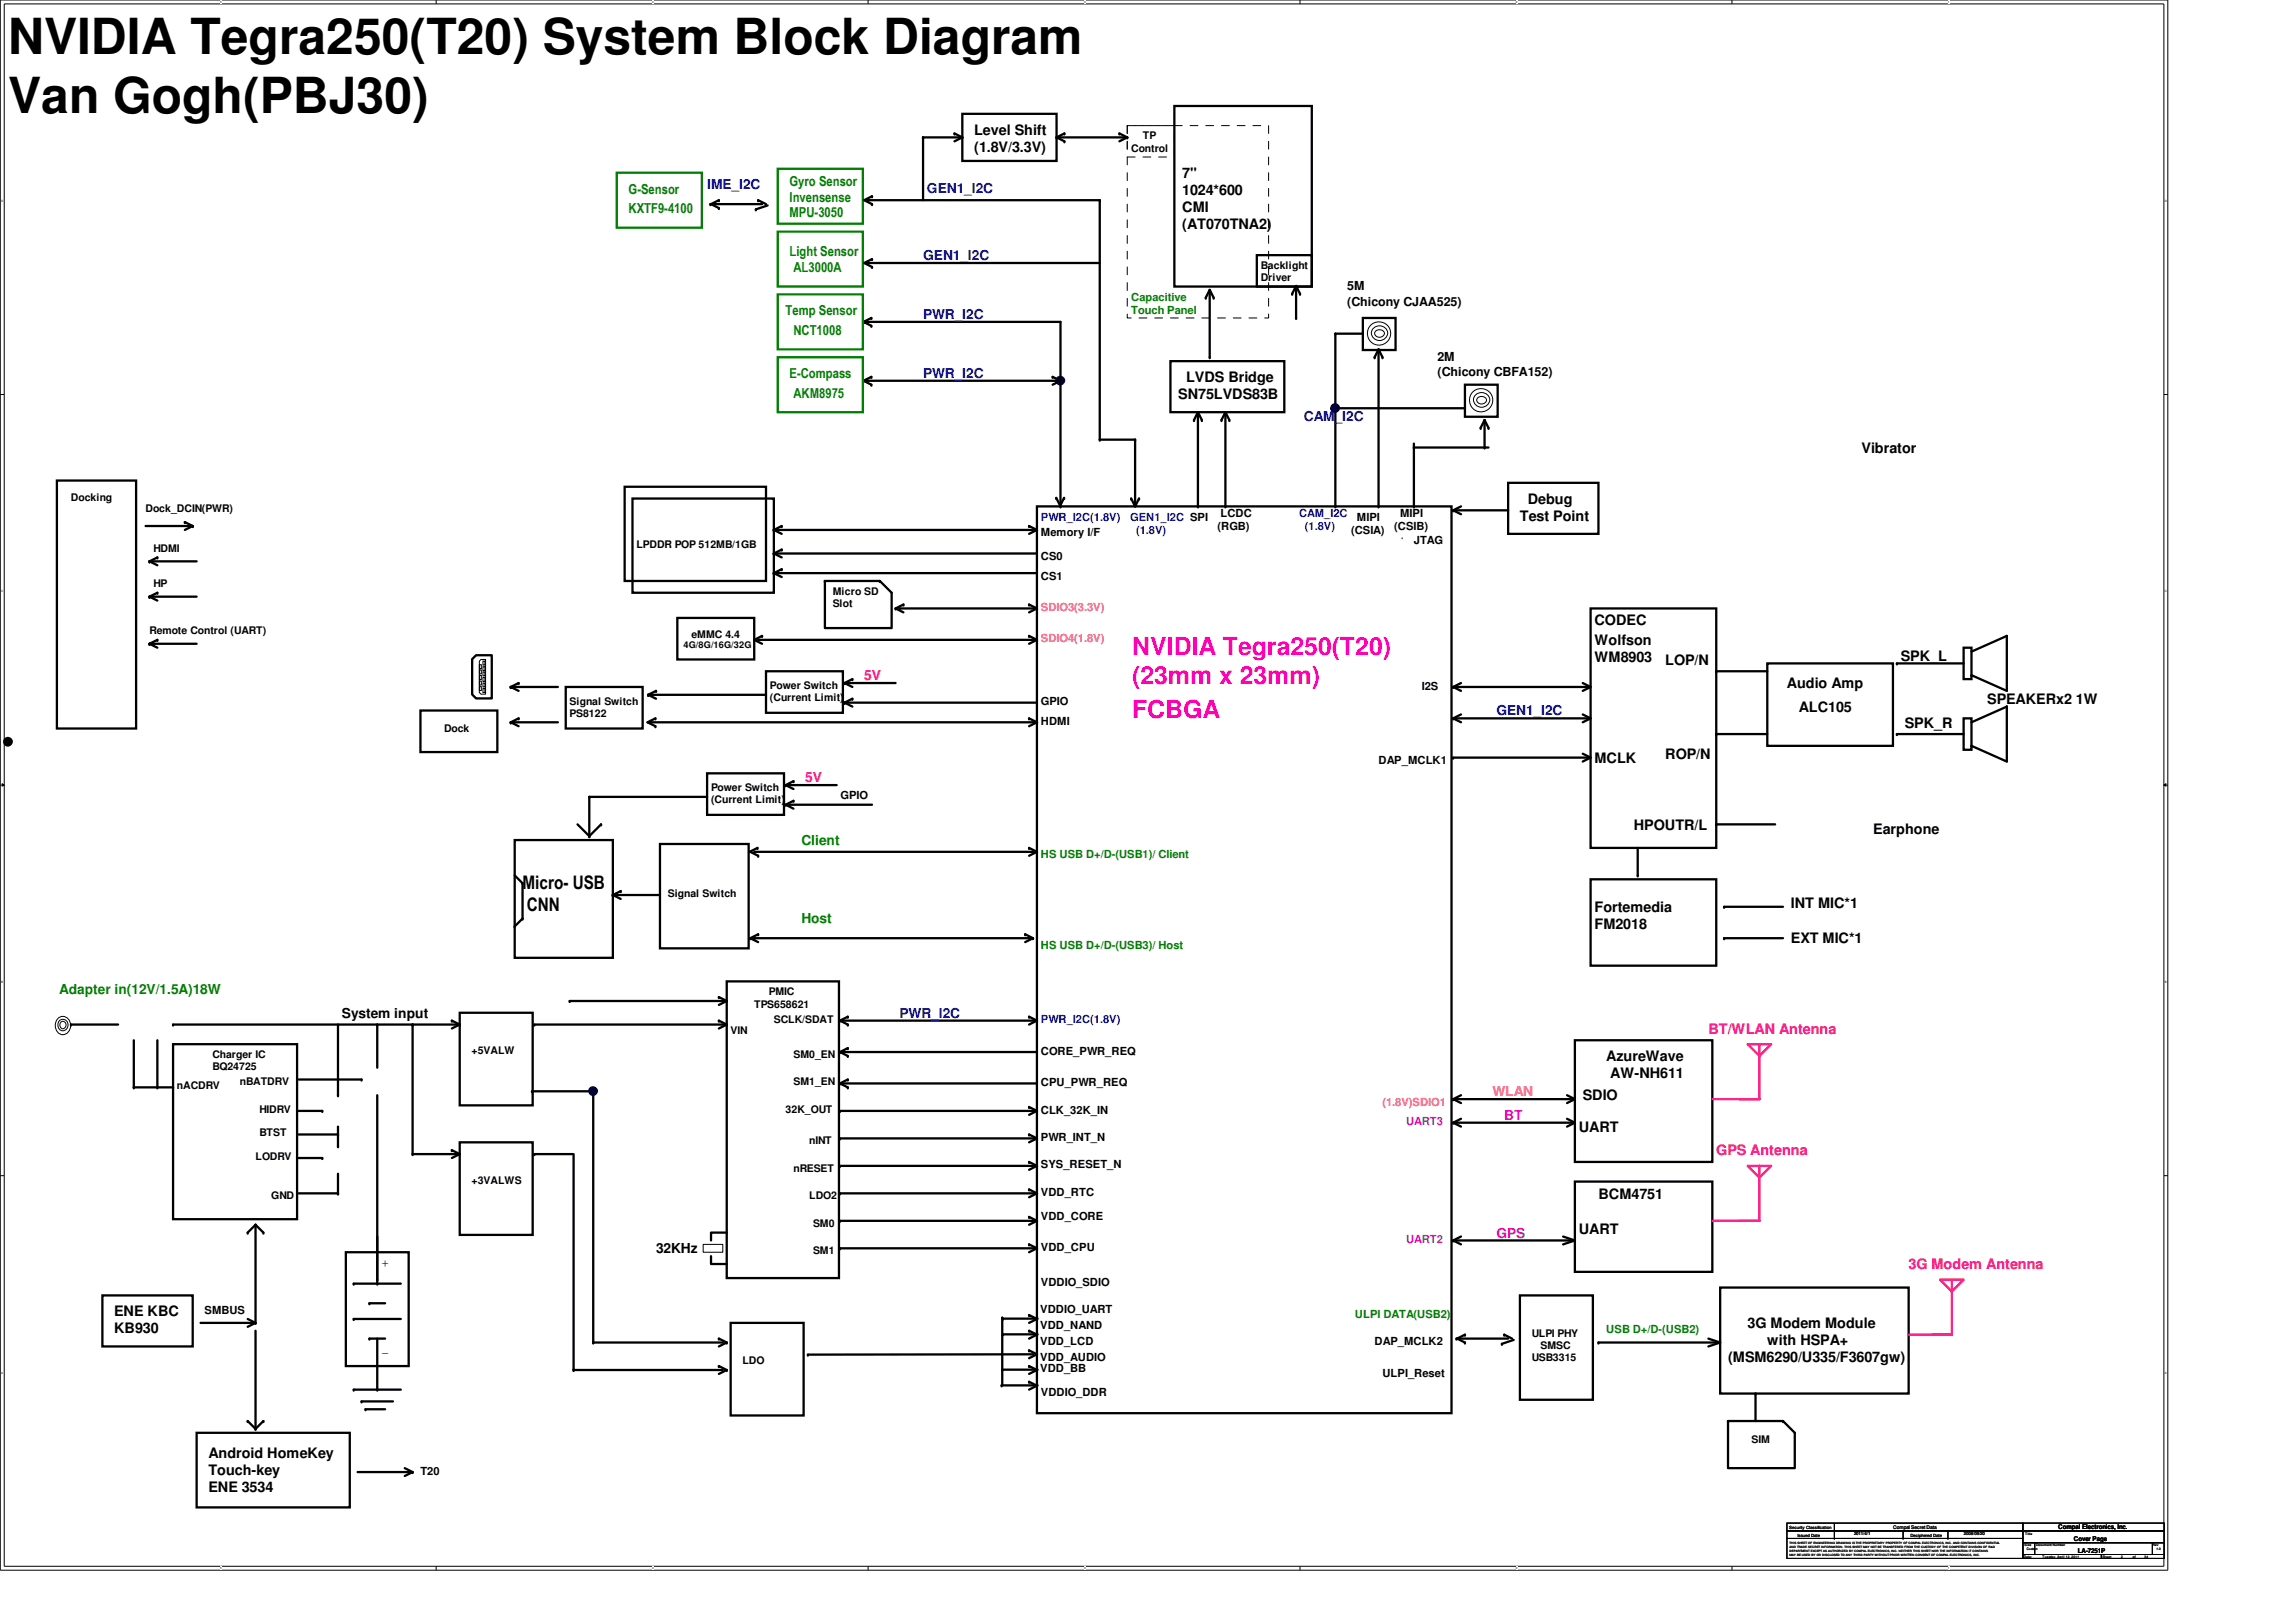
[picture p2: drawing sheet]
<svg xmlns="http://www.w3.org/2000/svg" width="297mm" height="210mm" viewBox="0 0 297 210" stroke-linecap="round" stroke-linejoin="round" font-family="sans-serif">
<defs><g id="words">
<g font-size="6.4">
<text x="1.1" y="7">NVIDIA Tegra250(T20) System Block Diagram</text>
<text x="1.1" y="14.6">Van Gogh(PBJ30)</text>
</g>
<g font-size="3.2" fill="#f0f">
<text x="146.5" y="84.8">NVIDIA Tegra250(T20)</text>
<text x="146.5" y="88.6">(23mm x 23mm)</text>
<text x="146.5" y="92.9">FCBGA</text>
</g>
<g font-size="2.4">
<text x="67.6" y="115.1">Micro- USB</text>
<text x="68.2" y="117.9">CNN</text>
</g>
<g font-size="1.9">
<text x="126" y="17.4">Level Shift</text>
<text x="126" y="19.6">(1.8V/3.3V)</text>
<text x="152.9" y="23">7&quot;</text>
<text x="152.9" y="25.2">1024*600</text>
<text x="152.9" y="27.4">CMI</text>
<text x="152.9" y="29.6">(AT070TNA2)</text>
<text x="152.4" y="51.6">SN75LVDS83B</text>
<text x="153.5" y="49.4">LVDS Bridge</text>
<text x="240.8" y="58.6">Vibrator</text>
<text x="197.7" y="65.2">Debug</text>
<text x="196.6" y="67.4">Test Point</text>
<text x="206.3" y="80.9">CODEC</text>
<text x="206.3" y="83.5">Wolfson</text>
<text x="206.3" y="85.7">WM8903</text>
<text x="215.4" y="86">LOP/N</text>
<text x="231.2" y="89.1">Audio Amp</text>
<text x="245.9" y="85.5">SPK_L</text>
<text x="232.7" y="92.1">ALC105</text>
<text x="246.4" y="94.1">SPK_R</text>
<text x="257.1" y="91.1">SPEAKERx2 1W</text>
<text x="206.3" y="98.7">MCLK</text>
<text x="215.4" y="98.2">ROP/N</text>
<text x="211.4" y="107.4">HPOUTR/L</text>
<text x="242.4" y="107.9">Earphone</text>
<text x="206.3" y="118">Fortemedia</text>
<text x="231.7" y="117.5">INT MIC*1</text>
<text x="206.3" y="120.2">FM2018</text>
<text x="231.7" y="122.1">EXT MIC*1</text>
<text x="207.8" y="137.3">AzureWave</text>
<text x="204.8" y="142.4">SDIO</text>
<text x="208.3" y="139.5">AW-NH611</text>
<text x="204.3" y="146.5">UART</text>
<text x="206.8" y="155.1">BCM4751</text>
<text x="204.3" y="159.7">UART</text>
<text x="14.8" y="170.3">ENE KBC</text>
<text x="14.8" y="172.6">KB930</text>
<text x="226.1" y="171.9">3G Modem Module</text>
<text x="223.6" y="176.3">(MSM6290/U335/F3607gw)</text>
<text x="228.6" y="174.1">with HSPA+</text>
<text x="27" y="188.6">Android HomeKey</text>
<text x="27" y="190.8">Touch-key</text>
<text x="27" y="193">ENE 3534</text>
</g>
<g font-size="1.9" fill="#f00">
<text x="221" y="133.8">BT/WLAN Antenna</text>
<text x="222" y="149.5">GPS Antenna</text>
<text x="246.9" y="164.3">3G Modem Antenna</text>
</g>
<g font-size="1.8" fill="#008000">
<text x="81.3" y="27.6">KXTF9-4100</text>
<text x="81.3" y="25.1">G-Sensor</text>
<text x="102.1" y="24">Gyro Sensor</text>
<text x="102.1" y="26.1">Invensense</text>
<text x="102.1" y="28.1">MPU-3050</text>
<text x="102.1" y="33.2">Light Sensor</text>
<text x="102.7" y="35.2">AL3000A</text>
<text x="101.6" y="40.8">Temp Sensor</text>
<text x="102.7" y="43.3">NCT1008</text>
<text x="102.1" y="48.9">E-Compass</text>
<text x="102.7" y="51.5">AKM8975</text>
<text x="103.7" y="109.3">Client</text>
<text x="103.7" y="119.5">Host</text>
<text x="7.7" y="128.7">Adapter in(12V/1.5A)18W</text>
</g>
<g font-size="1.8" fill="#00f">
<text x="91.5" y="24.5">IME_I2C</text>
<text x="119.9" y="25">GEN1_I2C</text>
<text x="119.4" y="33.7">GEN1_I2C</text>
<text x="119.4" y="41.3">PWR_I2C</text>
<text x="119.4" y="48.9">PWR_I2C</text>
<text x="168.7" y="54.5">CAM_I2C</text>
<text x="193.6" y="92.6">GEN1_I2C</text>
<text x="116.4" y="131.7">PWR_I2C</text>
</g>
<g font-size="1.8" fill="#f00">
<text x="111.8" y="88">5V</text>
<text x="104.2" y="101.2">5V</text>
</g>
<g font-size="1.8">
<text x="44.2" y="131.7">System input</text>
<text x="49.3" y="164">+</text>
<text x="84.9" y="162.2">32KHz</text>
<text x="49.3" y="175.6">-</text>
</g>
<text font-size="1.8" fill="#ff8000" x="193.1" y="141.9">WLAN</text>
<g font-size="1.8" fill="#8000ff">
<text x="194.6" y="144.9">BT</text>
<text x="193.6" y="160.1">GPS</text>
</g>
<g font-size="1.6">
<text x="174.3" y="37.6">5M</text>
<text x="174.3" y="39.5">(Chicony CJAA525)</text>
<text x="186" y="46.7">2M</text>
<text x="186" y="48.7">(Chicony CBFA152)</text>
</g>
<g font-size="1.4">
<text x="146.3" y="19.6">Control</text>
<text x="147.9" y="18">TP</text>
<text x="163.1" y="34.8">Backlight</text>
<text x="163.1" y="36.4">Driver</text>
<text x="9.2" y="64.8">Docking</text>
<text x="18.8" y="66.3">Dock_DCIN(PWR)</text>
<text x="19.9" y="71.4">HDMI</text>
<text x="82.3" y="70.9">LPDDR POP 512MB/1GB</text>
<text x="134.7" y="69.4">Memory I/F</text>
<text x="157.5" y="68.6">(RGB)</text>
<text x="157.9" y="66.9">LCDC</text>
<text x="174.8" y="69.1">(CSIA)</text>
<text x="175.6" y="67.4">MIPI</text>
<text x="180.4" y="68.6">(CSIB)</text>
<text x="181.1" y="66.9">MIPI</text>
<text x="182.9" y="70.4">JTAG</text>
<text x="19.9" y="75.9">HP</text>
<text x="107.7" y="77">Micro SD</text>
<text x="134.7" y="72.5">CS0</text>
<text x="134.7" y="75">CS1</text>
<text x="19.3" y="82">Remote Control (UART)</text>
<text x="89.4" y="82.5">eMMC 4.4</text>
<text x="107.7" y="78.6">Slot</text>
<text x="99.6" y="89.2">Power Switch</text>
<text x="183.9" y="89.2">I2S</text>
<text x="57.4" y="94.7">Dock</text>
<text x="73.7" y="91.2">Signal Switch</text>
<text x="73.7" y="92.8">PS8122</text>
<text x="99.6" y="90.8">(Current Limit)</text>
<text x="134.7" y="93.8">HDMI</text>
<text x="134.7" y="91.3">GPIO</text>
<text x="178.3" y="98.9">DAP_MCLK1</text>
<text x="92" y="102.4">Power Switch</text>
<text x="92" y="104">(Current Limit)</text>
<text x="108.8" y="103.5">GPIO</text>
<text x="86.4" y="116.1">Signal Switch</text>
<text x="97.6" y="130.4">TPS658621</text>
<text x="99.5" y="128.8">PMIC</text>
<text x="27.5" y="136.9">Charger IC</text>
<text x="61" y="136.4">+5VALW</text>
<text x="94.5" y="133.9">VIN</text>
<text x="100.1" y="132.3">SCLK/SDAT</text>
<text x="102.7" y="136.9">SM0_EN</text>
<text x="134.7" y="136.5">CORE_PWR_REQ</text>
<text x="22.9" y="141">nACDRV</text>
<text x="27.5" y="138.5">BQ24725</text>
<text x="31" y="140.5">nBATDRV</text>
<text x="102.7" y="140.5">SM1_EN</text>
<text x="134.7" y="140.5">CPU_PWR_REQ</text>
<text x="33.6" y="144">HIDRV</text>
<text x="33.6" y="147.1">BTST</text>
<text x="101.6" y="144">32K_OUT</text>
<text x="104.7" y="148.1">nINT</text>
<text x="134.7" y="144.1">CLK_32K_IN</text>
<text x="134.7" y="147.7">PWR_INT_N</text>
<text x="33.1" y="150.1">LODRV</text>
<text x="35.1" y="155.2">GND</text>
<text x="61" y="153.2">+3VALWS</text>
<text x="102.7" y="151.6">nRESET</text>
<text x="104.7" y="155.2">LDO2</text>
<text x="134.7" y="154.8">VDD_RTC</text>
<text x="134.7" y="151.2">SYS_RESET_N</text>
<text x="105.2" y="158.7">SM0</text>
<text x="134.7" y="157.8">VDD_CORE</text>
<text x="134.7" y="161.9">VDD_CPU</text>
<text x="105.2" y="162.3">SM1</text>
<text x="134.7" y="166.5">VDDIO_SDIO</text>
<text x="26.5" y="170">SMBUS</text>
<text x="134.6" y="170">VDDIO_UART</text>
<text x="134.6" y="172">VDD_NAND</text>
<text x="198.2" y="173">ULPI PHY</text>
<text x="96.1" y="176.5">LDO</text>
<text x="134.6" y="174">VDD_LCD</text>
<text x="134.6" y="176.1">VDD_AUDIO</text>
<text x="134.6" y="177.6">VDD_BB</text>
<text x="177.8" y="174.1">DAP_MCLK2</text>
<text x="178.9" y="178.1">ULPI_Reset</text>
<text x="198.2" y="176.2">USB3315</text>
<text x="199.3" y="174.6">SMSC</text>
<text x="134.7" y="180.7">VDDIO_DDR</text>
<text x="54.4" y="190.8">T20</text>
<text x="226.6" y="186.7">SIM</text>
</g>
<g font-size="1.4" fill="#008000">
<text x="146.3" y="38.9">Capacitive</text>
<text x="146.3" y="40.7">Touch Panel</text>
<text x="134.7" y="111.1">HS USB D+/D-(USB1)/ Client</text>
<text x="134.7" y="122.8">HS USB D+/D-(USB3)/ Host</text>
<text x="175.3" y="170.5">ULPI DATA(USB2)</text>
<text x="207.8" y="172.6">USB D+/D-(USB2)</text>
</g>
<g font-size="1.4" fill="#00f">
<text x="134.7" y="67.4">PWR_I2C(1.8V)</text>
<text x="146.2" y="67.4">GEN1_I2C SPI</text>
<text x="147" y="69.1">(1.8V)</text>
<text x="168.1" y="66.9">CAM_I2C</text>
<text x="168.8" y="68.6">(1.8V)</text>
<text x="134.7" y="132.4">PWR_I2C(1.8V)</text>
</g>
<g font-size="1.4" fill="#ff8000">
<text x="134.7" y="79.1">SDIO3(3.3V)</text>
<text x="134.7" y="83.1">SDIO4(1.8V)</text>
<text x="178.9" y="143.1">(1.8V)SDIO1</text>
</g>
<g font-size="1.4" fill="#8000ff">
<text x="181.9" y="145.6">UART3</text>
<text x="181.9" y="160.9">UART2</text>
</g>
<text font-size="1.2" x="88.4" y="83.9">4G/8G/16G/32G</text>
<g font-size=".8">
<text x="266.3" y="197.9">Compal Electronics, Inc.</text>
<text x="268.3" y="199.4">Cover Page</text>
<text x="268.8" y="201">LA-7251P</text>
</g>
<g font-size=".6">
<text x="231.5" y="197.9">Security Classification</text>
<text x="244.9" y="197.9">Compal Secret Data</text>
<text x="232.5" y="198.8">Issued Date</text>
<text x="239.9" y="198.7">2011/4/1</text>
<text x="247.2" y="198.9">Deciphered Date</text>
<text x="254.1" y="198.7">2008/09/20</text>
</g>
<g font-size=".4">
<text x="28.5" y=".4">5</text>
<text x="84.4" y=".4">4</text>
<text x="140.2" y=".4">3</text>
<text x="196.1" y=".4">2</text>
<text x="252" y=".4">1</text>
<text x=".2" y="26.1">D</text>
<text x="280.1" y="26.1">D</text>
<text x=".2" y="76.7">C</text>
<text x="280.1" y="76.7">C</text>
<text x=".2" y="127.2">B</text>
<text x="280.1" y="127.2">B</text>
<text x=".2" y="177.8">A</text>
<text x="280.1" y="177.8">A</text>
<text x="28.5" y="203.1">5</text>
<text x="84.4" y="203.1">4</text>
<text x="140.2" y="203.1">3</text>
<text x="196.1" y="203.1">2</text>
<text x="231.5" y="199.8">THIS SHEET OF ENGINEERING DRAWING IS THE PROPRIETARY PROPERTY OF COMPAL ELECTRONICS, INC. AND CONTAINS CONFIDENTIAL</text>
<text x="231.5" y="200.3">AND TRADE SECRET INFORMATION. THIS SHEET MAY NOT BE TRANSFERED FROM THE CUSTODY OF THE COMPETENT DIVISION OF R&amp;D</text>
<text x="231.5" y="200.8">DEPARTMENT EXCEPT AS AUTHORIZED BY COMPAL ELECTRONICS, INC. NEITHER THIS SHEET NOR THE INFORMATION IT CONTAINS</text>
<text x="231.5" y="201.3">MAY BE USED BY OR DISCLOSED TO ANY THIRD PARTY WITHOUT PRIOR WRITTEN CONSENT OF COMPAL ELECTRONICS, INC.</text>
<text x="252" y="203.1">1</text>
<text x="261.8" y="201.6">Date:</text>
<text x="261.9" y="200.1">Size</text>
<text x="262" y="198.6">Title</text>
<text x="262.2" y="200.6">Custom</text>
<text x="263.4" y="200.1">Document Number</text>
<text x="264.2" y="201.6">Tuesday, April 12, 2011</text>
<text x="272" y="201.6">Sheet</text>
<text x="274.4" y="201.6">2</text>
<text x="275.9" y="201.6">of</text>
<text x="277.4" y="201.6">34</text>
<text x="278.5" y="200.1">Rev</text>
<text x="279" y="200.6">1.0</text>
</g>
</g></defs>
<path d="M0 0h280.5v203.2h-280.5zM.5 .5h279.4v202.2h-279.4z" fill="none" stroke="#000" stroke-width=".13"/>
<g fill="#fff">
<path d="M28.5 0h.2v.5h-.2z"/>
<path d="M28.5 202.7h.2v.5h-.2z"/>
</g>
<path d="M56.4 0v.5M56.4 202.7v.5" fill="none" stroke="#000" stroke-width=".13"/>
<g fill="#fff">
<path d="M84.4 0h.1v.5h-.1z"/>
<path d="M84.4 202.7h.1v.5h-.1z"/>
</g>
<path d="M112.3 0v.5M112.3 202.7v.5" fill="none" stroke="#000" stroke-width=".13"/>
<g fill="#fff">
<path d="M140.2 0h.2v.5h-.2z"/>
<path d="M140.2 202.7h.2v.5h-.2z"/>
</g>
<path d="M168.2 0v.5M168.2 202.7v.5" fill="none" stroke="#000" stroke-width=".13"/>
<g fill="#fff">
<path d="M196.1 0h.2v.5h-.2z"/>
<path d="M196.1 202.7h.2v.5h-.2z"/>
</g>
<path d="M224.1 0v.5M224.1 202.7v.5" fill="none" stroke="#000" stroke-width=".13"/>
<g fill="#fff">
<path d="M252 0h.2v.5h-.2z"/>
<path d="M252 202.7h.2v.5h-.2z"/>
<path d="M.2 25.8h.2v.4h-.2z"/>
<path d="M280.1 25.8h.2v.4h-.2z"/>
<path d="M.2 76.3h.2v.5h-.2z"/>
<path d="M280.1 76.3h.2v.5h-.2z"/>
</g>
<path d="M0 51.1h.5M279.9 51.1h.6" fill="none" stroke="#000" stroke-width=".13"/>
<g fill="#fff">
<path d="M.2 126.9h.2v.4h-.2z"/>
<path d="M280.1 126.9h.2v.4h-.2z"/>
</g>
<path d="M0 101.6h.5M.3 101.4l.2 .2-.2 .1zM279.9 101.6l.3-.2v.3zM279.9 101.6h.6" fill="none" stroke="#000" stroke-width=".13"/>
<path d="M.3 101.4l.2 .2-.2 .1zM279.9 101.6l.3-.2v.3z" fill="#000"/>
<g fill="#fff">
<path d="M.2 177.4h.2v.4h-.2z"/>
<path d="M280.1 177.4h.2v.4h-.2z"/>
</g>
<g fill="none" stroke="#000" stroke-width=".13">
<path d="M62 88.9h.3v.5h-.3zM62 87.4h.3v.5h-.3zM62 88.1h.3v.5h-.3zM62 86h.3v.5h-.3zM62 86.7h.3v.5h-.3zM62 85.6l.2-.3h.6v4.5h-.6l-.2-.2zM62.5 89.1h.2v.5h-.2zM62.5 88.4h.2v.5h-.2zM62.5 87h.2v.5h-.2zM62.5 87.7h.2v.5h-.2zM62.5 86.3h.2v.5h-.2zM62.5 85.6h.2v.5h-.2z"/>
<path d="M0 152.1h.5M279.9 152.1h.6M231.2 197.1h30.5v1h-30.5zM231.2 198.1h30.5v1h-30.5zM231.2 199.1h30.5v2.6h-30.5zM237.3 198.1h.1M237.3 199.1h.1M237.3 197.1v2M246.2 199.1h.1M246.2 198.1v1M252 199.1h.1M252 198.1v1"/>
<path d="M261.7 197.1h18.3v1h-18.3zM261.7 198.1h18.3v1.5h-18.3zM261.7 199.6h1.5v1.6h-1.5zM263.2 199.6h15.3v1.6h-15.3zM278.5 199.6h1.5v1.6h-1.5zM261.7 201.2h10.2v.5h-10.2zM271.9 201.2h8.1v.5h-8.1z"/>
</g>
<g fill="none" stroke="#000" stroke-width=".3">
<path d="M98.1 25.9h.1M98.1 25.9l1 .5M136.2 48.8h.1M136.2 48.8l1 .5M137.2 49.3h.1M137.2 49.3l-1 .5M154.5 54.4h.1M155 53.3v12.2M155 53.3l.5 1.1M155 53.3l-.5 1.1M155.5 54.4h.1M136.6 64.4h.1"/>
<path d="M136.6 64.4l.6 1 .5-1M137.7 64.4h.1M155 65.5h.1M61.1 85.3l.5-.5h2v5.6h-2l-.5-.5z"/>
<circle cx="1" cy="96" r=".49"/>
</g>
<circle cx="1" cy="96" r=".49" fill="#000"/>
<circle cx="137.2" cy="49.2" r=".49" fill="#000040"/>
<circle cx="137.2" cy="49.2" r=".49" fill="none" stroke="#000040" stroke-width=".3"/>
<g fill="none" stroke="#000" stroke-width=".3">
<path d="M119.4 17.8h.1M119.4 17.8h5.1M119.4 17.8v8.1M123.5 17.3h.1M123.5 17.3l1 .5M124.5 14.7h12.2v6.1h-12.2zM124.5 17.8h.1M124.5 17.8l-1 .5M136.7 17.8h.1M136.7 17.8h9.1M136.7 17.8l1 .5M137.7 17.3h.1"/>
<path d="M137.7 18.3h.1M137.7 17.3l-1 .5M144.8 17.3h.1M144.8 17.3l1 .5M145.8 17.8h.1M145.8 17.8l-1 .5M151.9 13.7h17.8v23.4h-17.8zM91.9 26.4h.1M91.9 26.4h6.7M93 26.9h.1M93 25.9h.1M93 25.9l-1 .5 1 .5"/>
<path d="M112.3 34h.1M112.3 25.9h.1M112.3 34h30M112.3 25.9h30M112.8 34.5h.1M112.8 33.5h.1M112.8 26.4h.1M112.8 25.4h.1M112.8 33.5l-1 .5 1 .5M112.8 25.4l-1 .5 1 .5M142.3 25.9h.1M142.3 25.9v31"/>
<path d="M162.6 33h7.1v4.1h-7.1zM167.2 38h.1M167.2 38l.5-1 .5 1M167.7 37.1v4M168.2 38h.1M111.7 49.3h.1M111.7 49.3h25.5M111.7 49.3l1 .5M111.8 41.7h.1M111.8 41.7h25.4v23.8M112.7 48.8h.1M112.7 49.8h.1"/>
<path d="M112.7 41.1h.1M112.7 42.2h.1M112.7 48.8l-1 .5M112.7 41.1l-1 .6 1 .5M142.3 56.9h.1M142.3 56.9h4.6M146.9 56.9h.1M146.9 56.9v8.6M151.4 46.7h14.8v6.6h-14.8zM158 54.4h.1M158.5 53.3l-.5 1.1M158.5 53.3l.5 1.1"/>
<path d="M158.5 53.3v12.2M159 54.4h.1M167.7 41.1h.1M172.8 43.2h.1M172.8 43.2h3.5M172.8 43.2v22.3M176.3 41.1h4.2v4.2h-4.2zM177.8 46.2h.1M178.3 45.2v20.3M178.3 45.2l-.5 1M178.3 45.2l.6 1M178.9 46.2h.1"/>
<path d="M182.9 57.9h.1M182.9 57.9h9.7M182.9 57.4v8.1M189.5 49.8h4.3v4.1h-4.3zM191.6 55.4h.1M192.1 57.9h.1M192.1 54.4v3.5M192.1 54.4l.5 1M192.1 54.4l-.5 1M192.6 55.4h.1M80.8 63h18.3v12.2h-18.3zM81.8 64.5h18.3v12.2h-18.3z"/>
<path d="M87.6 80h10v5.3h-10zM100.1 71.6h.1M100.1 74.2h.1M100.1 68.6h.1M100.1 71.6l1 .5M100.1 74.2h34.1M100.1 74.2l1 .5M100.1 71.6h34.1M100.1 68.6l1 .5M100.1 68.6h34.1M101.1 71.1h.1M101.1 73.7h.1"/>
<path d="M101.1 68.1h.1M101.1 71.1l-1 .5M101.1 73.7l-1 .5M101.1 68.1l-1 .5M106.7 75.2v6.1h8.7v-4.6l-1.6-1.5M106.7 75.2h.1M106.7 75.2h7.1M113.8 75.2h.1M115.9 78.7h.1M115.9 78.7l1 .5M116.4 78.7h.1M116.4 78.7h17.8"/>
<path d="M116.9 78.2h.1M116.9 78.2l-1 .5M133.1 68.1h.1M133.1 68.1l1.1 .5M134.2 65.5h53.6v117.4h-53.6zM134.2 68.6h.1M134.2 68.6l-1.1 .5M137.2 65.5h.1M146.3 64.5h.1M146.3 64.5l.6 1M147.4 64.5h.1M147.4 64.5l-.5 1"/>
<path d="M158.5 65.5h.1M172.8 65.5h.1M178.3 65.5h.1M182.9 65.5h.1M83.9 89.9h.1M83.9 93.5h50.3M83.9 89.9h15.2M83.9 89.9l1 .5M84.8 94h.1M84.8 93h.1M84.8 93l-1 .5 1 .5M84.9 89.4h.1"/>
<path d="M84.9 89.4l-1 .5M97.6 82.8h.1M97.6 82.8l1 .5M98.1 82.8h.1M98.1 82.8h36.1M98.6 82.3h.1M98.6 82.3l-1 .5M99.1 86.9h9.9v5.3h-9.9zM109.3 88.4h.1M109.3 90.9h.1M109.3 88.4h6.6M109.3 88.4l1 .5"/>
<path d="M109.3 90.9h24.9M109.3 90.9l1 .5M110.3 87.9h.1M110.3 90.4h.1M110.3 87.9l-1 .5M110.3 90.4l-1 .5M133.1 93h.1M133.1 93l1.1 .5M134.2 93.5h.1M134.2 93.5l-1.1 .5M189 88.4l-1 .5 1 .5M66.6 108.7h12.7v15.3h-12.7z"/>
<path d="M66.6 119.9h.1M66.6 113.3l1 1M67.6 118.9h.1M67.6 114.3h.1M67.6 114.3v4.6M67.6 118.9l-1 1M76.2 103.1h.1M76.2 103.1h15.3M79.3 115.8h.1M79.3 115.8h6.1M79.3 115.8l1 .5M80.3 115.3h.1"/>
<path d="M80.3 115.3l-1 .5M85.4 109.2h11.5v13.5h-11.5zM91.5 100.1h9.9v5.4h-9.9zM97.1 110.2l1 .5M97.6 110.2h36M98 109.7h.1M98 109.7l-1 .5M98.1 110.7h.1M101.6 101.6h.1M101.6 104.1h.1M101.6 101.6h6.6M101.6 101.6l1.1 .5"/>
<path d="M101.6 104.1l1.1 .5M102.1 104.1h.1M102.1 104.1h10.7M102.7 101.1h.1M102.7 103.6h.1M102.7 101.1l-1.1 .5M102.7 103.6l-1.1 .5M133.6 110.2h.1M9.2 132.6h.1M9.2 132.6h6.1M22.4 135.1h16v22.7h-16zM53.4 132.6h.1"/>
<path d="M53.4 132.6h6.1M58.5 132.1h.1M58.5 132.1l1 .5M59.5 131.1h9.4v11.9h-9.4zM59.5 132.6h.1M59.5 132.6l-1 .5M69.1 132.6h.1M69.1 132.6h24.9M73.7 129.5h.1M73.7 129.5h20.3M93 129h.1M93 132.1h.1"/>
<path d="M93 129l1 .5M93 132.1l1 .5M94 127h14.5v38.4h-14.5zM94 129.5h.1M94 132.6h.1M94 129.5l-1 .5M94 132.6l-1 .5M97.1 121.4h.1M97.1 121.4l1 .5M97.6 121.4h.1M97.6 121.4h36M98.1 120.9h.1"/>
<path d="M98.1 120.9l-1 .5M108.7 132.1h.1M108.7 136.1h.1M108.7 132.1l1 .5M108.7 132.1h25.5M108.7 136.1l1 .6M108.7 136.1h25.5M109.7 132.6h.1M109.7 131.6h.1M109.7 135.6h.1M109.7 136.7h.1M109.7 139.7h.1"/>
<path d="M109.7 131.6l-1 .5M109.7 135.6l-1 .5M109.7 139.7l-1 .5M132.6 120.9h.1M132.6 120.9l1 .5M133.1 131.6h.1M133.1 131.6l1.1 .5M133.6 121.4h.1M133.6 121.4l-1 .5M134.2 132.1h.1M134.2 132.1l-1.1 .5M203.7 134.6h17.8v15.8h-17.8z"/>
<path d="M48.8 141.7v24.4M53.4 149.4h.1M53.4 149.4h6.1M58.5 148.8h.1M58.5 148.8l1 .6M59.5 147.8h9.4v12h-9.4zM59.5 149.4h.1M59.5 149.4l-1 .5M68.8 141.2h.1M68.8 141.2h7.9v32.5M69.1 149.4h.1M69.1 149.4h5"/>
<path d="M74.2 149.4v27.8M94 159.5h-2v1M108.7 140.2h.1M108.7 143.8h.1M108.7 150.9h.1M108.7 154.4h.1M108.7 158h.1M108.7 147.3h.1M108.7 140.2l1 .5M108.7 140.2h25.5M108.7 143.8h25.5M108.7 150.9h25.5"/>
<path d="M108.7 154.4h25.5M108.7 158h25.5M108.7 147.3h25.5M109.7 140.7h.1M133.1 143.3h.1M133.1 150.4h.1M133.1 153.9h.1M133.1 157.5h.1M133.1 146.8h.1M133.1 143.3l1.1 .5M133.1 150.4l1.1 .5M133.1 153.9l1.1 .5"/>
<path d="M133.1 157.5l1.1 .5M133.1 146.8l1.1 .5M134.2 143.8h.1M134.2 150.9h.1M134.2 154.4h.1M134.2 158h.1M134.2 147.3h.1M134.2 143.8l-1.1 .5M134.2 150.9l-1.1 .5M134.2 154.4l-1.1 .5M134.2 158l-1.1 .5M134.2 147.3l-1.1 .5"/>
<path d="M188 142.2h.1M188 145.3h.1M188 142.2h15.7M188 145.3h15.7M189 141.7l-1 .5 1 .5M189 144.8l-1 .5 1 .5M202.7 141.7l1 .5-1 .5M202.7 144.8l1 .5-1 .5M203.7 152.9h17.8v11.7h-17.8zM13.2 167.6h11.7v6.6h-11.7zM25.9 171.2h7.2M32 170.7l1.1 .5-1.1 .5"/>
<path d="M33.1 171.2h.1M44.7 162.1h8.2v14.7h-8.2zM45.8 179.8h.1M45.8 166.1h.1M45.8 170.7h.1M45.8 179.8h6.1M45.8 166.1h6.1M45.8 170.7h6.1M47.8 168.7h.1M47.8 173.2h.1M47.8 168.7h2M47.8 173.2h2"/>
<path d="M48.8 179.8h.1M48.8 166.1h.1M48.8 165.6h.1M48.8 173.2v6.6M74.2 177.2h.1M76.7 173.7h.1M76.7 173.7h16.8M92 162.6v1h2M93 173.2h.1M93 173.2l1 .5M94 173.7h.1M94 173.7l-1 .5"/>
<path d="M94.5 171.2h9.5v12h-9.5zM104.5 175.3h.1M108.7 161.5h.1M108.7 161.5h25.5M129.6 179.3h.1M129.6 179.3h4.6M129.7 177.2h.1M129.7 170.5h.1M129.7 177.2h4.5M129.7 170.5v8.8M129.7 170.6h.1M129.7 172.7h.1"/>
<path d="M129.7 170.6h4.5M129.7 172.7h4.5M133.1 174.8h.1M133.1 161h.1M133.1 172.2h.1M133.1 170.2h.1M133.1 176.8h.1M133.1 178.8h.1M133.1 174.8l1.1 .5M133.1 161l1.1 .5M133.1 172.2l1.1 .5M133.1 170.2l1.1 .5"/>
<path d="M133.1 176.8l1.1 .5M133.1 178.8l1.1 .5M133.6 175.3h-29.1M134.2 175.3h.1M134.2 161.5h.1M134.2 172.7h.1M134.2 170.7h.1M134.2 177.3h.1M134.2 179.3h.1M134.2 175.3l-1.1 .5M134.2 161.5l-1.1 .6M134.2 172.7l-1.1 .5"/>
<path d="M134.2 170.7l-1.1 .5M134.2 177.3l-1.1 .5M134.2 179.3l-1.1 .5M196.6 167.6h9.5v13.5h-9.5zM222.5 166.6h24.4v13.7h-24.4zM46.8 181.4h.1M46.8 181.4h4M47.3 182.4h.1M47.3 182.4h2.5"/>
</g>
<path d="M145.8 16.3h18.3v24.8h-18.3zM145.8 16.3h6.1v4h-6.1z" fill="none" stroke="#000" stroke-width=".13" stroke-dasharray="1 1 1 1 1 1 1 1"/>
<g fill="none" stroke="#000" stroke-width=".13">
<path d="M177.7 42.4a1.04 1.04 0 0 1 1.3-.1 1.04 1.04 0 0 1 .4 1.2 1.04 1.04 0 0 1-1.3 .5 1.04 1.04 0 0 1-.6-1.3zM177.9 42.9a.71 .71 0 0 1 1.2 .2 .65 .65 0 0 1-.6 .5 .65 .65 0 0 1-.7-.5zM190.9 51.1a1.04 1.04 0 0 1 1.3-.2 1.04 1.04 0 0 1 .5 1.2 1.04 1.04 0 0 1-1.4 .6 1.04 1.04 0 0 1-.6-1.3zM191.1 51.5a.71 .71 0 0 1 1.2 .3 .65 .65 0 0 1-.6 .5 .65 .65 0 0 1-.7-.5zM181.4 69.6h.1M7.5 131.8a1.06 1.06 0 0 1 1.3 0 1.06 1.06 0 0 1 .3 1.3 .99 .99 0 0 1-1.2 .8 .99 .99 0 0 1-.7-1.2v-.4zM7.7 132.1a.69 .69 0 0 1 .9 .1 .69 .69 0 0 1 0 .9 .69 .69 0 0 1-.9 .1 .89 .89 0 0 1 0-1.1zM7.9 132.2a.45 .45 0 0 1 .6 .4 .45 .45 0 0 1-.6 .5 .56 .56 0 0 1 0-.9zM91 161h2.5v1.1h-2.5z"/>
<circle cx="178.4" cy="43.2" r="1.51"/>
<circle cx="191.6" cy="51.8" r="1.51"/>
</g>
<path d="M79.8 22.4h11v7.1h-11zM100.6 38.1h11v7.1h-11zM100.6 21.8h11v7.2h-11zM100.6 30h11v7.1h-11zM100.6 46.2h11v7.1h-11z" fill="none" stroke="#008000" stroke-width=".3"/>
<path d="M226.1 135.1h3l-1.5 1.6zM227.6 135.1v7.1M221.5 142.2h6.1h-2.5M221.5 158h6.1h-2.5M226.1 150.9h3l-1.5 1.5zM227.6 150.9v7.1M246.9 172.7h5.6h-2.5M251 165.6h3l-1.5 1.5zM252.5 165.6v7.1" fill="none" stroke="#f00" stroke-width=".3"/>
<circle cx="76.7" cy="141.2" r=".49" fill="#000040"/>
<circle cx="76.7" cy="141.2" r=".49" fill="none" stroke="#000040" stroke-width=".3"/>
<g fill="none" stroke="#000" stroke-width=".3">
<path d="M97.8 27.1h.1M99.3 26.6l-1.5 .5M172.3 52.8h.1M172.3 52.8h17.2M7.4 62.2h10.2v32.1h-10.2zM133.1 78.2h.1M133.1 78.2l1.1 .5M134.2 78.7h.1M134.2 78.7l-1.1 .5M205.8 78.7h16.2v31h-16.2zM66.1 88.9h.1M66.1 93.5h.1"/>
<path d="M66.1 88.9h6.1M66.1 88.9l1 .5M66.1 93.5h6.1M66.1 93.5l1 .5M67.1 88.4h.1M67.1 93h.1M67.1 88.4l-1 .5M67.1 93l-1 .5M73.2 88.9h9.9v5.4h-9.9zM133.1 82.3h.1M133.1 82.3l1.1 .5M134.2 82.8h.1"/>
<path d="M134.2 82.8l-1.1 .5M188 98h.1M188 88.9h.1M188 93h.1M188 98h17.8M188 88.9h17.8M188 93h17.8M189 92.5l-1 .5 1 .5M204.8 97.5l1 .5-1 .6M204.8 88.4l1 .5-1 .5M204.8 92.5l1 .5-1 .5M222 86.9h.1"/>
<path d="M222 95h.1M222 95h6.6M222 86.9h6.6M228.6 85.9h16.3v10.6h-16.3zM245.4 85.9h.1M245.4 95h.1M245.4 85.9h8.6M245.4 95h8.6M254 83.8h1.1v4.1h-1.1zM254 93h1.1v4h-1.1zM255.1 87.4h.1M255.1 96.5h.1"/>
<path d="M259.6 82.3h.1M259.6 91.4h.1M259.6 82.3l-4.5 2M259.6 82.3v7.1l-4.5-2M259.6 91.4v7.2l-4.5-2.1M259.6 91.4l-4.5 2.1M74.7 106.7l1.5 1.5M76.2 108.2h.1M76.2 103.1v5.1M77.8 106.7h.1M77.8 106.7l-1.6 1.5M133.1 109.7h.1"/>
<path d="M133.1 109.7l1.1 .5M134.2 110.2h.1M134.2 110.2l-1.1 .5M205.8 113.8h16.2v11.2h-16.2zM211.9 113.3h.1M211.9 109.7v3.6M222 106.7h.1M222 106.7h7.7M17.3 134.6v6.1M20.4 134.6v6.1M22.4 132.6h.1M22.4 132.6h31"/>
<path d="M38.6 139.7h8.2M43.7 132.6v9.1M46.8 139.7h.1M48.8 132.6h.1M48.8 132.6v5.6M53.4 132.6h.1M53.4 132.6v16.8M17.3 140.7h.1M17.3 140.7h5.1M20.4 140.7h.1M22.4 140.7h.1M38.6 146.8h5.1"/>
<path d="M38.6 143.8h3.1M38.6 149.9h3.1M38.6 154.4h5.1M41.7 143.8h.1M41.7 149.9h.1M43.7 146.8h.1M43.7 141.7h.1M43.7 154.4h.1M43.7 148.3h.1M43.7 145.8v2.5M43.7 151.9v2.5M74.2 177.3h.1"/>
<path d="M74.2 177.3h19.3M93 176.8h.1M93 176.8l1 .5M94 177.3h.1M94 177.3l-1 .5M188 160.5h.1M188 160.5h15.7M188.4 173.2h.1M188.4 173.2h6.7M189 160l-1 .5 1 .5M189.5 172.7h.1M189.5 173.7h.1"/>
<path d="M189.5 172.7l-1 .5 1 .5M194.3 173.9h.1M194.6 172.7h.1M194.6 172.7l1 .5M195.8 173.4l-1.5 .5M202.2 160l1.5 .5-1.5 .5M206.8 173.7h.1M206.8 173.7h15.7M221 173.2l1.5 .5-1.5 .5M223.6 183.9v6.1h8.6v-4.6l-1.5-1.5M223.6 183.9h.1M223.6 183.9h7.1"/>
<path d="M227.1 180.3h.1M227.1 180.3v3.6M230.7 183.9h.1"/>
</g>
<circle cx="172.7" cy="52.8" r=".49" fill="#000040"/>
<circle cx="172.7" cy="52.8" r=".49" fill="none" stroke="#000040" stroke-width=".3"/>
<g fill="none" stroke="#000" stroke-width=".3">
<path d="M156 38.5h.1M156 38.5l.5-1 .5 1M156.5 37.6v8.6M157 38.5h.1M156.5 46.2h.1M18.8 68.1h6.1M19.3 72.6h.1M19.3 77.2h.1M19.3 72.6l1.1 .6M19.3 72.6h6.1M19.3 77.2h6.1M19.3 77.2l1.1 .5"/>
<path d="M20.4 72.1h.1M20.4 76.7h.1M20.4 72.1l-1.1 .5M20.4 76.7l-1.1 .5M23.9 67.6h.1M23.9 67.6l1 .5M24.9 68.1h.1M24.9 68.1l-1 .5M188 66h.1M188 66h7.1M189 65.5l-1 .5 1 .5M195.1 62.5h11.7v6.6h-11.7z"/>
<path d="M19.3 83.3h.1M19.3 83.3h6.1M19.3 83.3l1.1 .5M20.4 82.8h.1M20.4 82.8l-1.1 .5M54.4 91.9h9.9v5.4h-9.9zM223.1 117.3h.1M223.1 117.3h7.6M223.1 121.4h.1M223.1 121.4h7.6M32 159.5h.1M33.1 158.5h.1"/>
<path d="M33.1 158.5v12.7M33.1 158.5l-1.1 1M33.1 158.5l1 1M34.1 159.5h.1M33.1 172.2v12.7M25.4 185.4h19.9v9.7h-19.9zM32 183.9h.1M32 183.9l1.1 1M33.1 184.9h.1M34.1 183.9h.1M34.1 183.9l-1 1M46.3 190.5h7.1"/>
<path d="M52.4 190l1 .5-1 .5M53.4 190.5h.1"/>
</g>
<use href="#words"/>
</svg>
